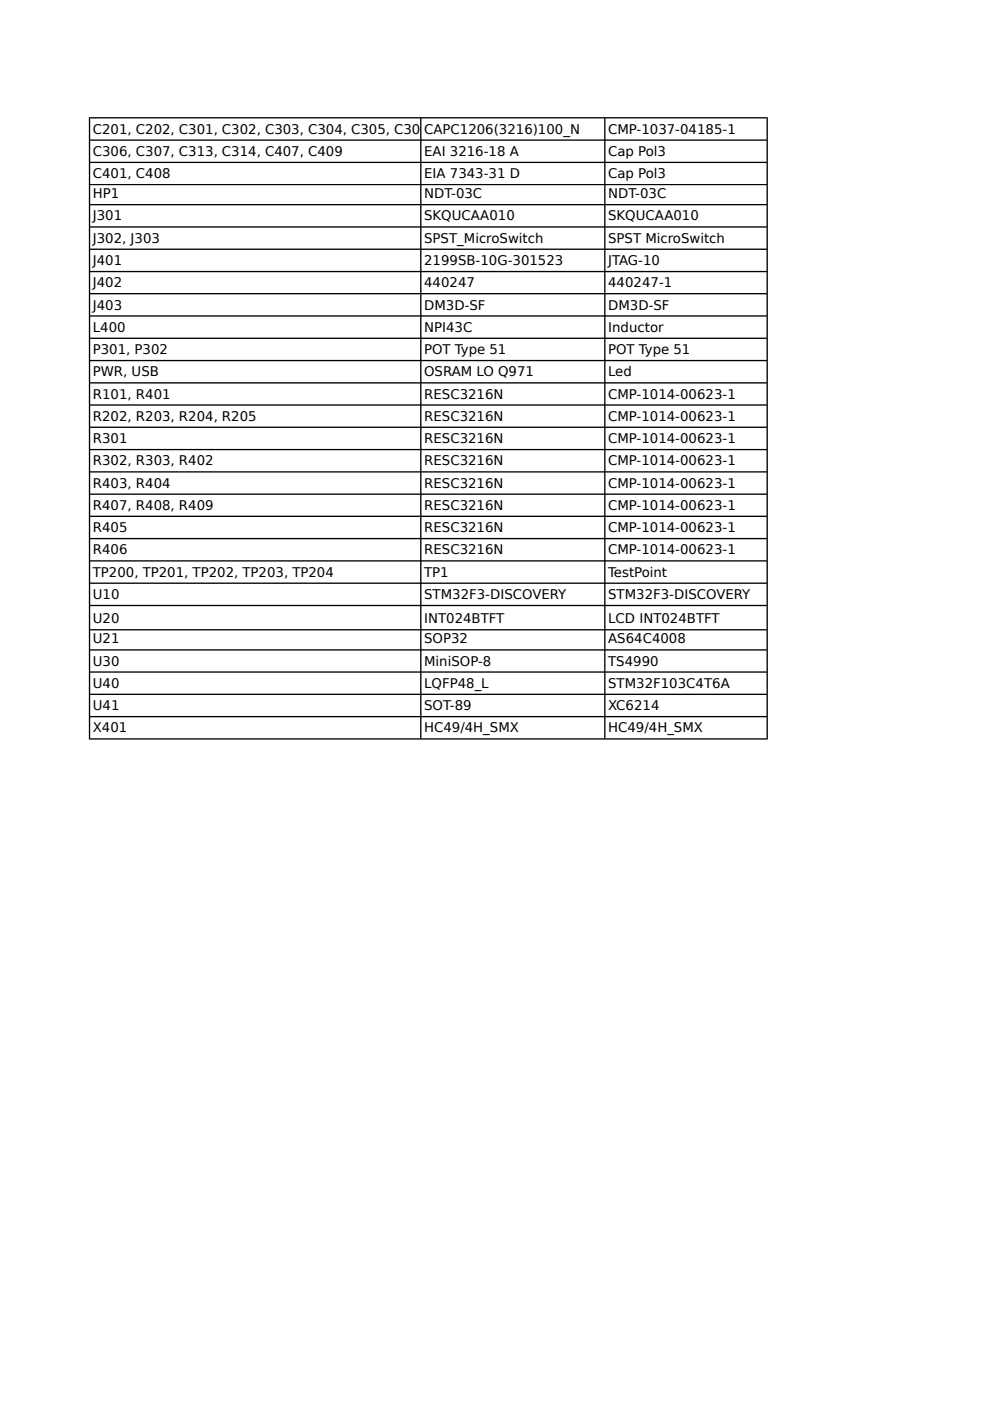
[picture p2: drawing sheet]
<svg xmlns="http://www.w3.org/2000/svg" width="210mm" height="297mm" viewBox="0 0 210 297" stroke-linecap="round" stroke-linejoin="round" font-family="sans-serif">
<defs><g id="words">
<g font-size="2.8">
<text x="19.7" y="28.3">C201, C202, C301, C302, C303, C304, C305, C308, C309, C310, C311, C312, C402, C403, C404, C405, C406, C410</text>
<text x="89.9" y="28.3">CAPC1206(3216)100_N</text>
<text x="128.9" y="28.3">CMP-1037-04185-1</text>
<text x="19.7" y="33.1">C306, C307, C313, C314, C407, C409</text>
<text x="89.9" y="33.1">EAI 3216-18 A</text>
<text x="128.9" y="33.1">Cap Pol3</text>
<text x="19.7" y="37.8">C401, C408</text>
<text x="89.9" y="37.8">EIA 7343-31 D</text>
<text x="128.9" y="37.8">Cap Pol3</text>
<text x="19.7" y="42.1">HP1</text>
<text x="19.7" y="46.7">J301</text>
<text x="89.9" y="42.1">NDT-03C</text>
<text x="89.9" y="46.7">SKQUCAA010</text>
<text x="128.9" y="42.1">NDT-03C</text>
<text x="128.9" y="46.7">SKQUCAA010</text>
<text x="19.7" y="51.5">J302, J303</text>
<text x="89.9" y="51.5">SPST_MicroSwitch</text>
<text x="128.9" y="51.5">SPST MicroSwitch</text>
<text x="19.7" y="56.2">J401</text>
<text x="89.9" y="56.2">2199SB-10G-301523</text>
<text x="128.9" y="56.2">JTAG-10</text>
<text x="19.7" y="60.9">J402</text>
<text x="19.7" y="65.7">J403</text>
<text x="89.9" y="60.9">440247</text>
<text x="89.9" y="65.7">DM3D-SF</text>
<text x="128.9" y="60.9">440247-1</text>
<text x="128.9" y="65.7">DM3D-SF</text>
<text x="19.7" y="70.3">L400</text>
<text x="89.9" y="70.3">NPI43C</text>
<text x="128.9" y="70.3">Inductor</text>
<text x="19.7" y="75.1">P301, P302</text>
<text x="89.9" y="75.1">POT Type 51</text>
<text x="128.9" y="75.1">POT Type 51</text>
<text x="19.7" y="79.8">PWR, USB</text>
<text x="89.9" y="79.8">OSRAM LO Q971</text>
<text x="128.9" y="79.8">Led</text>
<text x="19.7" y="84.5">R101, R401</text>
<text x="19.7" y="89.3">R202, R203, R204, R205</text>
<text x="89.9" y="84.5">RESC3216N</text>
<text x="89.9" y="89.3">RESC3216N</text>
<text x="128.9" y="84.5">CMP-1014-00623-1</text>
<text x="128.9" y="89.3">CMP-1014-00623-1</text>
<text x="19.7" y="93.9">R301</text>
<text x="89.9" y="93.9">RESC3216N</text>
<text x="128.9" y="93.9">CMP-1014-00623-1</text>
<text x="19.7" y="98.7">R302, R303, R402</text>
<text x="89.9" y="98.7">RESC3216N</text>
<text x="128.9" y="98.7">CMP-1014-00623-1</text>
<text x="19.7" y="103.4">R403, R404</text>
<text x="89.9" y="103.4">RESC3216N</text>
<text x="128.9" y="103.4">CMP-1014-00623-1</text>
<text x="19.7" y="108.1">R407, R408, R409</text>
<text x="19.7" y="112.9">R405</text>
<text x="89.9" y="108.1">RESC3216N</text>
<text x="89.9" y="112.9">RESC3216N</text>
<text x="128.9" y="108.1">CMP-1014-00623-1</text>
<text x="128.9" y="112.9">CMP-1014-00623-1</text>
<text x="19.7" y="117.5">R406</text>
<text x="89.9" y="117.5">RESC3216N</text>
<text x="128.9" y="117.5">CMP-1014-00623-1</text>
<text x="19.7" y="122.3">TP200, TP201, TP202, TP203, TP204</text>
<text x="89.9" y="122.3">TP1</text>
<text x="128.9" y="122.3">TestPoint</text>
<text x="19.7" y="127">U10</text>
<text x="89.9" y="127">STM32F3-DISCOVERY</text>
<text x="128.9" y="127">STM32F3-DISCOVERY</text>
<text x="19.7" y="132.2">U20</text>
<text x="19.7" y="136.4">U21</text>
<text x="89.9" y="132.2">INT024BTFT</text>
<text x="89.9" y="136.4">SOP32</text>
<text x="128.9" y="132.2">LCD INT024BTFT</text>
<text x="128.9" y="136.4">AS64C4008</text>
<text x="19.7" y="141.1">U30</text>
<text x="89.9" y="141.1">MiniSOP-8</text>
<text x="128.9" y="141.1">TS4990</text>
<text x="19.7" y="145.9">U40</text>
<text x="89.9" y="145.9">LQFP48_L</text>
<text x="128.9" y="145.9">STM32F103C4T6A</text>
<text x="19.7" y="150.6">U41</text>
<text x="19.7" y="155.3">X401</text>
<text x="89.9" y="150.6">SOT-89</text>
<text x="89.9" y="155.3">HC49/4H_SMX</text>
<text x="128.9" y="150.6">XC6214</text>
<text x="128.9" y="155.3">HC49/4H_SMX</text>
</g>
</g></defs>
<g fill="#000">
<path d="M18.8 24.8l.3 .3v131.4l-.3 .3z" fill-rule="evenodd"/>
<path d="M89.2 25l.2 .1v131.4l-.2 .2-.1-.2v-131.4z" fill-rule="evenodd"/>
<path d="M128.2 25l.2 .1v131.4l-.2 .2-.1-.2v-131.4z" fill-rule="evenodd"/>
<path d="M18.8 24.8h144l-.3 .3h-143.4z" fill-rule="evenodd"/>
<path d="M19.1 29.6h143.4l.2 .1-.2 .1h-143.4l-.1-.1z" fill-rule="evenodd"/>
<path d="M19 34.4l.1-.1h143.4l.2 .1-.2 .2h-143.4z" fill-rule="evenodd"/>
<path d="M19 39.1h143.7l-.2 .2h-143.4z" fill-rule="evenodd"/>
<path d="M162.7 25l.1-.2v132l-.3-.3v-131.4z" fill-rule="evenodd"/>
<path d="M19.1 43.3h143.4l.2 .1-.2 .1h-143.4l-.1-.1z" fill-rule="evenodd"/>
<path d="M19.1 48h143.4l.2 .1-.2 .2h-143.4l-.1-.2z" fill-rule="evenodd"/>
<path d="M19 52.8l.1-.1h143.4l.2 .1-.2 .2h-143.4z" fill-rule="evenodd"/>
<path d="M19.1 57.4h143.4l.2 .2-.2 .1h-143.4l-.1-.1z" fill-rule="evenodd"/>
<path d="M19.1 62.1h143.4l.2 .2-.2 .1h-143.4l-.1-.1z" fill-rule="evenodd"/>
<path d="M19.1 66.9h143.4l.2 .1-.2 .1h-143.4l-.1-.1z" fill-rule="evenodd"/>
<path d="M19 71.7l.1-.1h143.4l.2 .1-.2 .2h-143.4z" fill-rule="evenodd"/>
<path d="M19.1 76.3h143.4l.2 .1-.2 .2h-143.4l-.1-.2z" fill-rule="evenodd"/>
<path d="M19 81.2l.1-.2h143.4l.2 .2-.2 .1h-143.4z" fill-rule="evenodd"/>
<path d="M19.1 85.7h143.4l.2 .2-.2 .1h-143.4l-.1-.1z" fill-rule="evenodd"/>
<path d="M19 90.6l.1-.1h143.4l.2 .1-.2 .1h-143.4z" fill-rule="evenodd"/>
<path d="M19.1 95.2h143.4l.2 .1-.2 .2h-143.4l-.1-.2z" fill-rule="evenodd"/>
<path d="M19 100l.1-.1h143.4l.2 .1-.2 .2h-143.4z" fill-rule="evenodd"/>
<path d="M19.1 104.6h143.4l.2 .2-.2 .1h-143.4l-.1-.1z" fill-rule="evenodd"/>
<path d="M19 109.5l.1-.2h143.4l.2 .2-.2 .1h-143.4z" fill-rule="evenodd"/>
<path d="M19.1 114.1h143.4l.2 .1-.2 .1h-143.4l-.1-.1z" fill-rule="evenodd"/>
<path d="M19 118.9l.1-.1h143.4l.2 .1-.2 .2h-143.4z" fill-rule="evenodd"/>
<path d="M19 123.6l.1-.1h143.4l.2 .1-.2 .2h-143.4z" fill-rule="evenodd"/>
<path d="M19 128.4l.1-.2h143.4l.2 .2-.2 .1h-143.4z" fill-rule="evenodd"/>
<path d="M19 133.5l.1-.1h143.4l.2 .1-.2 .2h-143.4z" fill-rule="evenodd"/>
<path d="M19 137.8l.1-.1h143.4l.2 .1-.2 .1h-143.4z" fill-rule="evenodd"/>
<path d="M19 142.5l.1-.2h143.4l.2 .2-.2 .1h-143.4z" fill-rule="evenodd"/>
<path d="M19 147.2l.1-.1h143.4l.2 .1-.2 .2h-143.4z" fill-rule="evenodd"/>
<path d="M19.1 151.8h143.4l.2 .1-.2 .2h-143.4l-.1-.2z" fill-rule="evenodd"/>
<path d="M18.8 156.8l.3-.3h143.4l.3 .3z" fill-rule="evenodd"/>
</g>
<use href="#words"/>
</svg>
